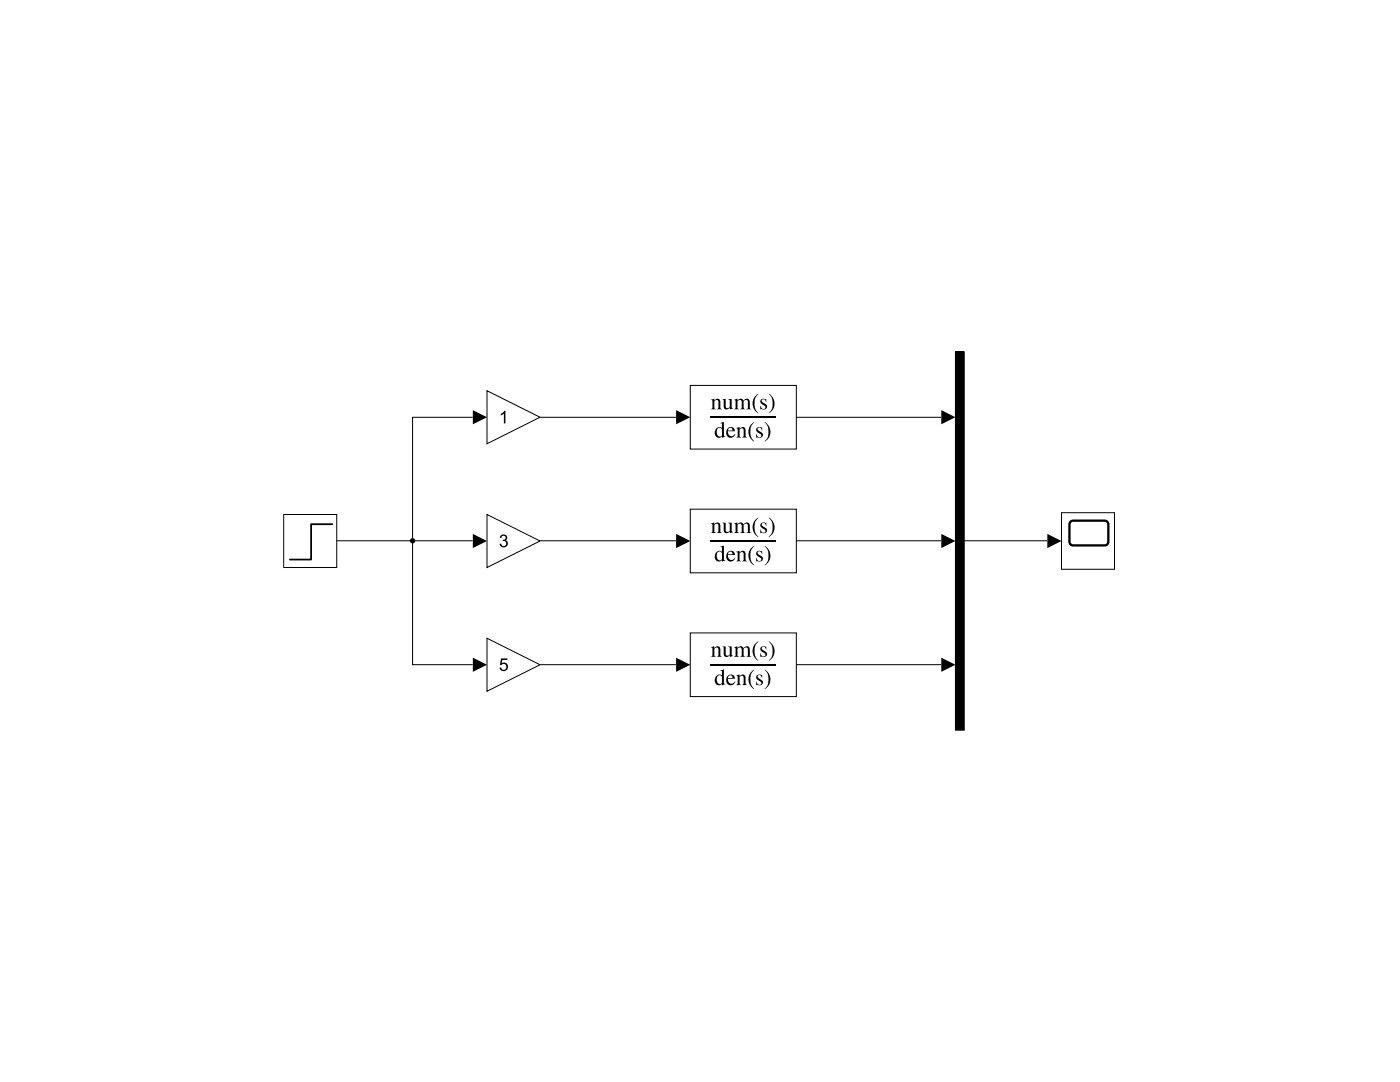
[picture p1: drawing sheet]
<svg xmlns="http://www.w3.org/2000/svg" width="279mm" height="216mm" viewBox="0 0 279 216" stroke-linecap="round" stroke-linejoin="round" font-family="sans-serif">
<path d="M66.3 104.6h-4.2v7.1h-4.2" fill="none" stroke="#000" stroke-width=".35"/>
<path d="M56.6 102.7h10.6v10.5h-10.6z" fill="none" stroke="#000" stroke-width=".2"/>
<path d="M97.2 78l10.6 5.3-10.6 5.2z" fill="#fff"/>
<path d="M99.9 82.6l.8-.6h.2v2.5h-.3v-2l-.7 .4z" fill="#000"/>
<path d="M97.2 78l10.6 5.3-10.6 5.2z" fill="none" stroke="#000" stroke-width=".2"/>
<path d="M137.8 76.9h21.1v12.7h-21.1z" fill="#fff"/>
<path d="M141.8 83.3h13.1" fill="none" stroke="#000" stroke-width=".35"/>
<g fill="#000">
<path d="M141.9 79.8l.3 .1v.2v1.3l-.3 .3h1l-.3-.2v-1.4l.4-.3 .3 .2 .1 .3v1.1l-.3 .3h.9l-.2-.2v-1.2a.63 .63 0 0 0-.5-.7 .63 .63 0 0 0-.7 .3l-.1-.3zM144.1 79.6l.3 .2v1.3a.64 .64 0 0 0 .6 .6 .64 .64 0 0 0 .7-.4v.4l.6-.2-.3-.2v-1.7h-.7l.3 .2v.2l-.1 1.3a.4 .4 0 0 1-.4 .1 .4 .4 0 0 1-.3-.3v-1.5zM146.5 79.8l.3 .1v1.4v.2l-.3 .2h1l-.3-.4v-1.2l.2-.2a.39 .39 0 0 1 .6 .1 1.96 1.96 0 0 1-.1 1.6l-.2 .1h1l-.3-.2v-.3v-1.1l.1-.2a.43 .43 0 0 1 .7 .1v1.5l-.2 .2h1l-.3-.2-.1-.2a1.7 1.7 0 0 0-.3-1.7 .88 .88 0 0 0-.9 .3 .66 .66 0 0 0-.6-.4 .66 .66 0 0 0-.6 .4l-.1-.3zM150.9 78.9a2.15 2.15 0 0 0 .5 3.5 2.8 2.8 0 0 1-.1-3.8zM151.9 79.7a.77 .77 0 0 0 .6 1.2l.3 .4a.45 .45 0 0 1-.5 .3 .45 .45 0 0 1-.4-.3l-.2-.3v.7l.1-.1a.82 .82 0 0 0 1.3-.7l-1-.8v-.3a.43 .43 0 0 1 .7 .1l.1 .3v-.6h-.5zM153.5 78.6a2.97 2.97 0 0 1 0 3.9 2.26 2.26 0 0 0 0-3.9z"/>
<path d="M143.8 84.4l.2 .1 .1 .9a.93 .93 0 0 0-1.1 0 .93 .93 0 0 0-.4 1 .82 .82 0 0 0 .5 .9 .82 .82 0 0 0 1-.2v.3l.7-.3-.3-.1v-.2v-2.6zM143.2 85.6a.48 .48 0 0 1 .5-.3 .48 .48 0 0 1 .4 .5l-.1 1.2a.51 .51 0 0 1-.8-.1 1.36 1.36 0 0 1 0-1.3zM145.3 85.4a1.03 1.03 0 0 0-.3 1.4 1.03 1.03 0 0 0 1.4 .4l.4-.6a.8 .8 0 0 1-1 .4 .8 .8 0 0 1-.5-1h1.4a.81 .81 0 0 0-.5-.7 .81 .81 0 0 0-.9 .1zM145.5 85.4h.5l.2 .5h-.9zM146.9 85.4l.3 .1v.3v1.3l-.3 .2h1l-.3-.2v-1.4l.5-.2 .3 .2v.2v1.2l-.3 .2h1l-.3-.2v-1.2a.63 .63 0 0 0-.5-.7 .63 .63 0 0 0-.7 .4l-.1-.4zM150.1 84.5a2.15 2.15 0 0 0 .4 3.6 2.8 2.8 0 0 1 0-3.9zM151.1 85.4a.77 .77 0 0 0 .6 1.2l.2 .3a.45 .45 0 0 1-.4 .4 .45 .45 0 0 1-.4-.4l-.2-.3v.7h.1a.82 .82 0 0 0 1.2-.7l-1-.8v-.4a.43 .43 0 0 1 .7 .1l.2 .4v-.6l-.6-.1zM152.6 84.2a2.97 2.97 0 0 1 0 3.9 2.26 2.26 0 0 0 0-3.9z"/>
</g>
<path d="M137.8 76.9h21.1v12.7h-21.1z" fill="none" stroke="#000" stroke-width=".2"/>
<path d="M97.2 102.7l10.6 5.3-10.6 5.2z" fill="#fff"/>
<path d="M100 106.8a.67 .67 0 0 1 1 0 .67 .67 0 0 1-.1 1 .79 .79 0 0 1 0 1.4 .79 .79 0 0 1-1.2-.7h.3a.51 .51 0 0 0 .6 .5 .51 .51 0 0 0 .4-.7 .51 .51 0 0 0-.7-.3l.1-.3a.44 .44 0 0 0 .5-.3 .44 .44 0 0 0-.4-.5 .44 .44 0 0 0-.5 .5l-.3-.1z" fill="#000"/>
<path d="M97.2 102.7l10.6 5.2-10.6 5.3z" fill="none" stroke="#000" stroke-width=".2"/>
<path d="M137.8 101.6h21.1v12.7h-21.1z" fill="#fff"/>
<path d="M141.8 108h13.1" fill="none" stroke="#000" stroke-width=".35"/>
<g fill="#000">
<path d="M141.9 104.5l.3 .1v.2v1.3l-.3 .3h1l-.3-.2v-1.4l.4-.3 .3 .2 .1 .3v1.1l-.3 .3h.9l-.2-.2v-1.2a.63 .63 0 0 0-.5-.7 .63 .63 0 0 0-.7 .3l-.1-.3zM144.1 104.3l.3 .2v1.3a.64 .64 0 0 0 .6 .6 .64 .64 0 0 0 .7-.4v.4l.6-.2-.3-.2v-1.7h-.7l.3 .2v.2l-.1 1.3a.4 .4 0 0 1-.4 .1 .4 .4 0 0 1-.3-.3v-1.5zM146.5 104.5l.3 .1v1.4v.2l-.3 .2h1l-.3-.4v-1.2l.2-.2a.39 .39 0 0 1 .6 .1 1.96 1.96 0 0 1-.1 1.6l-.2 .1h1l-.3-.2v-.3v-1.1l.1-.2a.43 .43 0 0 1 .7 .1v1.5l-.2 .2h1l-.3-.2-.1-.2a1.7 1.7 0 0 0-.3-1.7 .88 .88 0 0 0-.9 .3 .66 .66 0 0 0-.6-.4 .66 .66 0 0 0-.6 .4l-.1-.3zM150.9 103.6a2.15 2.15 0 0 0 .5 3.5 2.8 2.8 0 0 1-.1-3.8zM151.9 104.4a.77 .77 0 0 0 .6 1.2l.3 .4a.45 .45 0 0 1-.5 .3 .45 .45 0 0 1-.4-.4l-.2-.2v.7l.1-.1a.82 .82 0 0 0 1.3-.7l-1-.8v-.3a.43 .43 0 0 1 .7 .1l.1 .3v-.6h-.5zM153.5 103.3a2.97 2.97 0 0 1 0 3.9 2.26 2.26 0 0 0 0-3.9z"/>
<path d="M143.8 109.1l.2 .1 .1 .9a.93 .93 0 0 0-1.1 0 .93 .93 0 0 0-.4 1 .82 .82 0 0 0 .5 .9 .82 .82 0 0 0 1-.3v.4l.7-.3-.3-.1v-.2v-2.6zM143.2 110.3a.48 .48 0 0 1 .5-.3 .48 .48 0 0 1 .4 .5l-.1 1.2a.51 .51 0 0 1-.8-.1 1.36 1.36 0 0 1 0-1.3zM145.3 110.1a1.03 1.03 0 0 0-.3 1.4 1.03 1.03 0 0 0 1.4 .4l.4-.6a.8 .8 0 0 1-1 .4 .8 .8 0 0 1-.5-1h1.4a.81 .81 0 0 0-.5-.7 .81 .81 0 0 0-.9 .1zM145.5 110.1h.5l.2 .5h-.9zM146.9 110.1l.3 .1v.3v1.3l-.3 .2h1l-.3-.2v-1.4l.5-.3 .3 .2v.3v1.2l-.3 .2h1l-.3-.2v-1.2a.63 .63 0 0 0-.5-.7 .63 .63 0 0 0-.7 .4l-.1-.4zM150.1 109.2a2.15 2.15 0 0 0 .4 3.5 2.8 2.8 0 0 1 0-3.8zM151.1 110a.77 .77 0 0 0 .6 1.3l.2 .3a.45 .45 0 0 1-.4 .4 .45 .45 0 0 1-.4-.4l-.2-.3v.7h.1a.82 .82 0 0 0 1.2-.7l-1-.8v-.4a.43 .43 0 0 1 .7 .1l.2 .4v-.7h-.6zM152.6 108.9a2.97 2.97 0 0 1 0 3.9 2.26 2.26 0 0 0 0-3.9z"/>
</g>
<path d="M137.8 101.6h21.1v12.7h-21.1z" fill="none" stroke="#000" stroke-width=".2"/>
<path d="M137.8 126.3h21.1v12.7h-21.1z" fill="#fff"/>
<path d="M141.8 132.6h13.1" fill="none" stroke="#000" stroke-width=".35"/>
<g fill="#000">
<path d="M141.9 129.2l.3 .1v.2v1.3l-.3 .3h1l-.3-.2v-1.4l.4-.3 .3 .2 .1 .3v1.1l-.3 .3h.9l-.2-.2v-1.2a.63 .63 0 0 0-.5-.7 .63 .63 0 0 0-.7 .3l-.1-.4zM144.1 129l.3 .2v1.3a.64 .64 0 0 0 .6 .6 .64 .64 0 0 0 .7-.4v.4l.6-.2-.3-.2v-1.7h-.7l.3 .2v.2l-.1 1.3a.4 .4 0 0 1-.4 .1 .4 .4 0 0 1-.3-.3v-1.5zM146.5 129.2l.3 .1v1.4v.2l-.3 .2h1l-.3-.4v-1.2l.2-.2a.39 .39 0 0 1 .6 .1 1.96 1.96 0 0 1-.1 1.6l-.2 .1h1l-.3-.3v-.2v-1.1l.1-.2a.43 .43 0 0 1 .7 .1v1.4l-.2 .3h1l-.3-.2-.1-.2a1.7 1.7 0 0 0-.3-1.7 .88 .88 0 0 0-.9 .3 .66 .66 0 0 0-.6-.4 .66 .66 0 0 0-.6 .4l-.1-.4zM150.9 128.2a2.15 2.15 0 0 0 .5 3.6 2.8 2.8 0 0 1-.1-3.8zM151.9 129.1a.77 .77 0 0 0 .6 1.2l.3 .4a.45 .45 0 0 1-.5 .3 .45 .45 0 0 1-.4-.4l-.2-.2v.7l.1-.1a.82 .82 0 0 0 1.3-.7l-1-.8v-.3a.43 .43 0 0 1 .7 .1l.1 .3v-.6h-.5zM153.5 128a2.97 2.97 0 0 1 0 3.9 2.26 2.26 0 0 0 0-3.9z"/>
<path d="M143.8 133.8l.2 .1 .1 .9a.93 .93 0 0 0-1.1 0 .93 .93 0 0 0-.4 1 .82 .82 0 0 0 .5 .9 .82 .82 0 0 0 1-.3v.3l.7-.2-.3-.1v-.2v-2.6zM143.2 135a.48 .48 0 0 1 .5-.3 .48 .48 0 0 1 .4 .5l-.1 1.2a.51 .51 0 0 1-.8-.1 1.36 1.36 0 0 1 0-1.3zM145.3 134.8a1.03 1.03 0 0 0-.3 1.4 1.03 1.03 0 0 0 1.4 .4l.4-.6a.8 .8 0 0 1-1 .4 .8 .8 0 0 1-.5-1h1.4a.81 .81 0 0 0-.5-.8 .81 .81 0 0 0-.9 .2zM145.5 134.8h.5l.2 .5h-.9zM146.9 134.8l.3 .1v.3v1.3l-.3 .2h1l-.3-.2v-1.4l.5-.3 .3 .2v.3v1.2l-.3 .2h1l-.3-.2v-1.2a.63 .63 0 0 0-.5-.7 .63 .63 0 0 0-.7 .4l-.1-.4zM150.1 133.9a2.15 2.15 0 0 0 .4 3.5 2.8 2.8 0 0 1 0-3.8zM151.1 134.7a.77 .77 0 0 0 .6 1.3l.2 .3a.45 .45 0 0 1-.4 .3 .45 .45 0 0 1-.4-.3l-.2-.3v.7h.1a.82 .82 0 0 0 1.2-.7l-1-.8v-.4a.43 .43 0 0 1 .7 .1l.2 .4v-.7h-.6zM152.6 133.6a2.97 2.97 0 0 1 0 3.9 2.26 2.26 0 0 0 0-3.9z"/>
</g>
<path d="M137.8 126.3h21.1v12.7h-21.1z" fill="none" stroke="#000" stroke-width=".2"/>
<path d="M97.2 127.4l10.6 5.2-10.6 5.3z" fill="#fff"/>
<path d="M100 131.4h1.3v.3h-1l-.2 .7a.84 .84 0 0 1 1.2 .4 .84 .84 0 0 1-.5 1.1 .84 .84 0 0 1-1.1-.7h.3a.55 .55 0 0 0 .7 .4 .55 .55 0 0 0 .4-.7 .55 .55 0 0 0-.6-.4l-.5 .2h-.2z" fill="#000"/>
<path d="M97.2 127.4l10.6 5.2-10.6 5.3z" fill="none" stroke="#000" stroke-width=".2"/>
<path d="M190.7 70.2h1.7v75.5h-1.7z" fill="#fff"/>
<path d="M190.7 70.2h1.7v75.5h-1.7z" fill-rule="evenodd" fill="#000"/>
<path d="M190.7 70.2h1.7v75.5h-1.7z" fill="none" stroke="#000" stroke-width=".2"/>
<path d="M211.8 102.3h10.6v11.3h-10.6z" fill="#fff"/>
<path d="M213.6 104.1l.5-.2h6.4a.73 .73 0 0 1 .7 .7v3.5a.73 .73 0 0 1-.7 .7h-6.4a.73 .73 0 0 1-.7-.7v-3.5z" fill="none" stroke="#000" stroke-width=".46"/>
<path d="M94.3 83.3h-12v49.3h12M107.7 83.3h27.2M158.9 83.3h28.9M67.2 107.9h27.1M107.7 107.9h27.2M158.9 107.9h28.9M192.4 107.9h16.6M211.8 102.3h10.6v11.3h-10.6zM107.7 132.6h27.2M158.9 132.6h28.9" fill="none" stroke="#000" stroke-width=".2"/>
<path d="M94.4 81.8l2.8 1.5-2.8 1.4zM134.9 81.8l2.9 1.5-2.9 1.4zM187.9 81.8l2.8 1.5-2.8 1.4zM94.4 106.5l2.8 1.5-2.8 1.4zM134.9 106.5l2.9 1.5-2.9 1.4zM187.9 106.5l2.8 1.5-2.8 1.4zM209 106.5l2.8 1.5-2.8 1.4zM94.4 131.2l2.8 1.4-2.8 1.5zM134.9 131.2l2.9 1.4-2.9 1.5zM187.9 131.2l2.8 1.4-2.8 1.5z" fill="#000"/>
<circle cx="82.3" cy="107.9" r=".53" fill="#000"/>
</svg>
